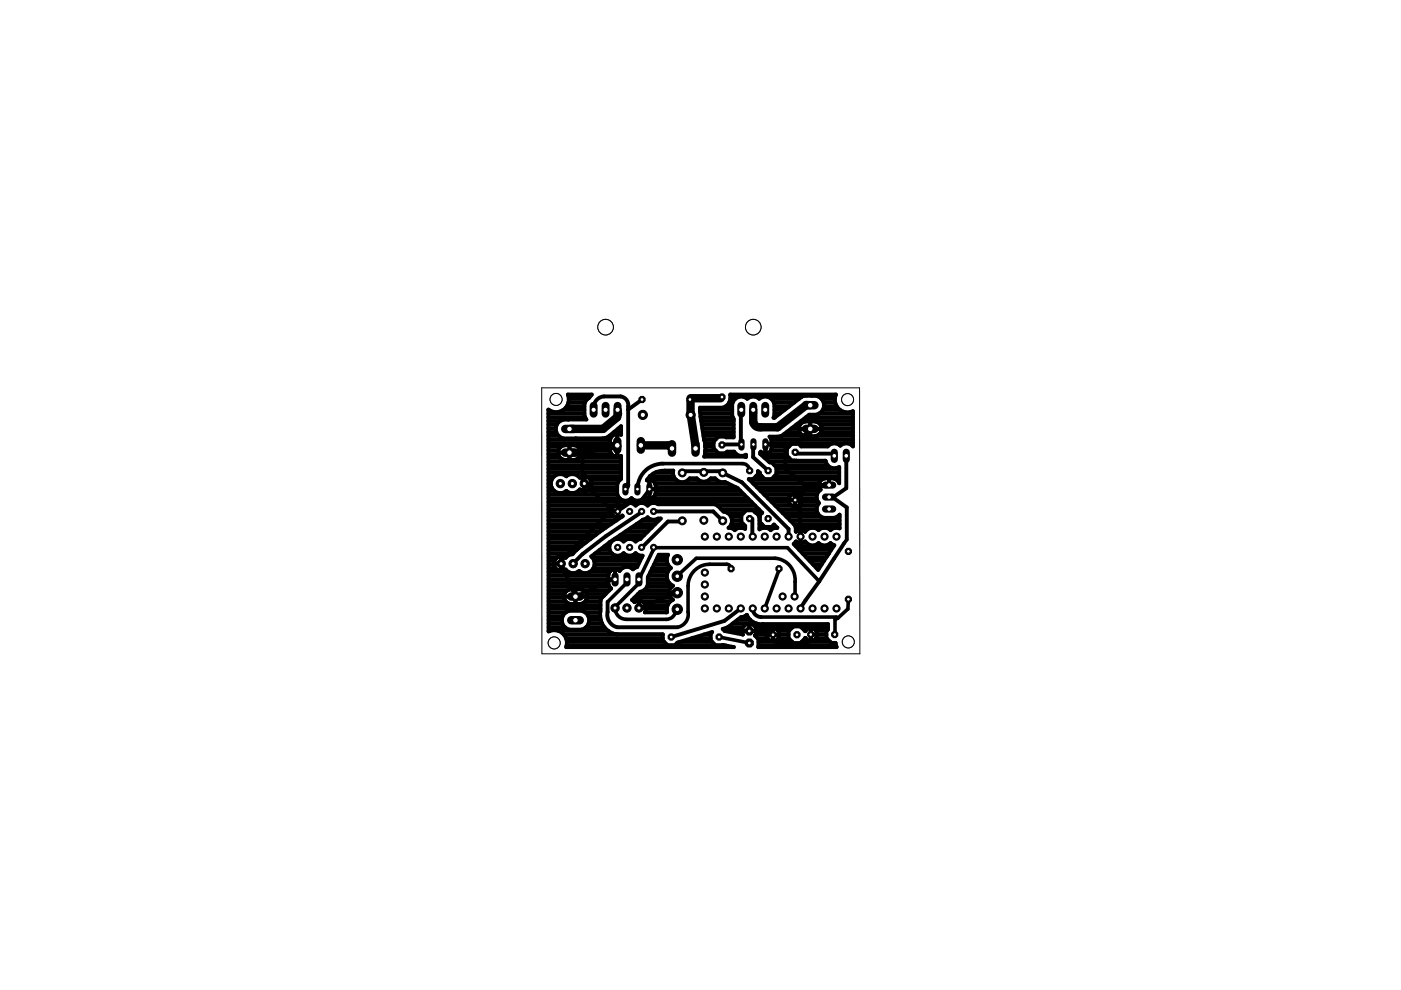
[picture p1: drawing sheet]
<svg xmlns="http://www.w3.org/2000/svg" width="297mm" height="210mm" viewBox="0 0 297 210" stroke-linecap="round" stroke-linejoin="round" font-family="sans-serif">
<g fill="none" stroke="#000" stroke-width=".76">
<path d="M120.7 96h.1M120.9 90.9l-.2 .1M123.6 96l-.1 6 6.4 6.4h1.1M130.9 94.4v.2M136.1 84.7l-.3 .3M140.5 98.3h16.9l.7 .1 .5 .5 .3 .9M144.8 99.9l-.1 .4M146.4 84.4l-.1 .3 .1 .3M146.4 88h.1M147.5 95.1l.1 .1M149.1 99.9l.1 .3 .4-.3M152.8 99.9l.4 .4"/>
<path d="M153.1 84.2l-.3 .2M157.2 86.9l-.1 .2M159.7 94.2v.1M162.4 99.4l.5 .4M162.4 94l-.1 .2M168.6 95.9l.2 .3M171.8 85.9h.1M171.8 90.9l-.3 .5M176.8 96.2l.1 .4M179.4 96.6v.1M118.7 119.1l.3 .4M121.9 119.1l-.4 .4"/>
<path d="M131 108.4v.1M133.2 102.4v.8l-.6 .5M135.1 103.7h.1M136 108.4l.1 .2M136.3 115.9l-.3 .2M137.7 103.7l-1.9 2.7h-1.8l-3.1 2M138.6 108.4h.4M144.7 110.4l-.4 .2M158.9 110h.6M159.5 113.8h.1M169.6 113.2l.1 .9v-.3M169.6 105l-1 1 .2-.2"/>
<path d="M171.5 103.1l-.3 .3M175.8 102.8l-.1 .3M176.4 105.3l-.6 .1 1-.1M179.5 114.4l-.5 .7M130.4 122.9h-.5l-7.9 3.6M132.9 122.9l.2 .5-4.3 4.2M143.6 122.2l4-3.8h16.8a4.6 4.6 0 0 1 4.2 5v3.1h-.1M143.6 125.7l-8.1 3.2M152.5 135.1l6.4 1.2M155 120.6l-.1-.5-.6-.4-3.8-.1a4.6 4.6 0 0 0-4.6 4.6v5.6a2.79 2.79 0 0 1-2.2 3.2M161.4 130.8h15.9l.3 .3M165.2 120.6l-3.1 8.4"/>
<path d="M169.9 128.7l-.2 .3M173.7 123.3l-6.7-7.2h-28.4l-.2 .7-2.9 6.1 .3 .5-5.4 5.3a2.35 2.35 0 0 0 2.4 2.6h8.4a2.08 2.08 0 0 0 2.1-2.1h.3M177.6 131.1l-.6 .3v3.1M179.9 127.1l-.1 2-2.2 2"/>
</g>
<g fill="none" stroke="#000" stroke-width=".83">
<path d="M116.3 93.2h13.1M116.3 92.4h2.1M116.3 91.6h1.6M116.3 90.8h1.6M116.3 90h1.8M116.3 89.3h2.4M116.3 88.5h7.8M116.3 87.7h7.6M116.3 86.9h.1M116.3 99.4h15.4M116.3 98.6h15.4M116.3 97.9h15.4"/>
<path d="M116.3 97.1h2.5M116.3 96.3h2M116.3 95.5h2.1M116.3 94.7h2.6M116.3 93.9h13M118.3 96h4.9M118.7 95l.6-.5 .4-.1h2.1a1.56 1.56 0 0 1 1.4 1.6 1.56 1.56 0 0 1-1.4 1.5h-2.1a1.56 1.56 0 0 1-1-2.5zM118.7 89.3a2.05 2.05 0 0 0-.8 2.1 2.05 2.05 0 0 0 1.5 1.6h8.7l.7-.3 .4-.3M119.4 86.9h4.5M120.2 86.1h3.7M120.4 83.8h4.9M120.5 85.4h3.5"/>
<path d="M120.5 88.9v.1M120.6 84.6h4M120.7 94.4v3.1M120.7 97.1h.1M120.7 96.3h.1M120.7 95.5h.1M120.7 94.7h.1M122.6 94.7h6.7M122.7 97.1h9M123.1 95.5h6.2M123.2 96.3h6.4M125 84.2l.5-.5h-5.1a2.7 2.7 0 0 1-.8 3.1 2.7 2.7 0 0 1-3.3 0v47.1a2.69 2.69 0 0 1 3 .4 2.69 2.69 0 0 1 .7 2.9h35.6l-2.3-.5-1.6 .1-1-1v-1.5l.3-.3-7.4 2.2-.6 .6h-1.4l-1.1-1v-1.3h-9.7l-.8-.2"/>
<path d="M125 84.2h.1M125 84.2l-.8 .7-.3 .8v2.4l.4 .8-4.9 .1-.7 .3M125.9 86.9a2.44 2.44 0 0 1 2.2-2.8h3.5a1.83 1.83 0 0 1 1.6 2v16.3M129.2 92.4l2.5-2v1.8a1.55 1.55 0 0 0-2.4 1.2v2a1.55 1.55 0 0 0 2.4 1.3v4.8l-.6 .6-.2 .6v2a1.77 1.77 0 0 0 1.2 1.4 1.77 1.77 0 0 0 1.8-.5 1.74 1.74 0 0 0 2.8-.3 1.34 1.34 0 0 0 2.2-.4M129.2 92.4h.6M129.3 94.4h1.6M130.2 91.6h1.5M130.9 92v4.9M130.9 96.3h.1M130.9 95.5h.1M130.9 94.7h.1M130.9 93.9h.1"/>
<path d="M130.9 93.2h.1M130.9 92.4h.1M131.1 90.8h.6M135.8 85l-2.6 1.8M140.5 98.3a5.4 5.4 0 0 0-5.4 5.4M144.8 99.9h4.3M148.4 86.9h6.8M148.5 87.7h6.7M148.5 88.5h6.9M148.7 89.3h6.9M148.8 90h6.8M148.9 90.8h6.7"/>
<path d="M149 91.6h6.6M149.1 92.4h6.5M149.3 93.2h2.4M149.5 96.3h6.6M149.5 93.9h1.8M149.5 94.7h1.8M149.5 95.5h2.2M149.6 99.9h3.2M153.9 86.1h1.3M153.9 86.1a2.55 2.55 0 0 0 .9-2.4h22.4a2.7 2.7 0 0 0 .6 3 2.7 2.7 0 0 0 3 .5v7.5a1.81 1.81 0 0 0-2.6-.2 1.79 1.79 0 0 0-2.7 .2h-5.6l-.6-.6h-1.4l-1.1 1v1.5l1.1 1 7.1 .1a1.88 1.88 0 0 0 2.9 1.3v3.5l-.4-.7M153.9 86.1l-.7 .3h-4.8l.1 1.8 .8 5.1 .2 .5 .1 1.5-.3 1.5 8.9 .1v-.5a1.78 1.78 0 0 1-2.5-.6h-1.5l-.4 .3h-1.5l-1-1v-1.5l1-1 3.3 .1v-3.8l-.4-.8v-2.4a1.93 1.93 0 0 1 3.2-1.1 1.85 1.85 0 0 1 2.6 0 1.95 1.95 0 0 1 3.2 1.1v2.4l-.2 .5h.2l5.6-4.4 .8-.3h1.5a2.06 2.06 0 0 1 2.6 1.5 2.06 2.06 0 0 1-1.6 2.5h-1.5l-5.8 4.5M154.6 85.4h.7"/>
<path d="M154.8 84.6h1.1M154.8 83.8h22.4M157.1 87.1v7.1M157.2 94.2l-4.1 .1M159.7 94.3v2.6l2.7 2.5M161.2 96.3h5.6M162.1 97.1h5.2M162.3 95.5h.1M162.3 94.7h.1M163 97.9h12M163.4 95.5h3.4M163.5 93.2h17.3"/>
<path d="M163.5 84.6h5.9M163.6 94.2h-1.3v2M163.6 94.7h3.7M163.6 93.9h17.2M164 88.5h.3M164.1 85.4h4.3M164.2 98.6h11.3M164.2 87.7h1.1M164.2 86.9h2.1M164.2 86.1h3.2M164.6 99.4h13.3M165.8 92.4l-.8 .2h-1.8l.4 .7v1.7a1.31 1.31 0 0 1-.9 1.2 1.31 1.31 0 0 1-1.4-.4l-.1 .5 2 1.7h.4l1 1.1v1.4l-1 1.1h-1.5l-1-1.1v-.3l-.4-.3v.6l-1 1.1h-1l9.8 9.7 .3 1.4"/>
<path d="M165.8 92.4h4.6M166.5 94v5.4l4.7 4-2.4 2.4M166.8 91.6h2.7M167.8 90.8h1.5M168.8 96.2h8M168.8 90h.8M168.9 97.7h.1M169.3 90.9h4.9M169.7 89.9l.6-.4 .5-.1h2a1.56 1.56 0 0 1 1.4 1.5 1.56 1.56 0 0 1-1.4 1.6h-2a1.56 1.56 0 0 1-1.1-2.6zM169.8 89.3h11M170.9 88.5h9.9M171.5 91.4l-2.7 2.6h-6.4"/>
<path d="M171.8 89.4v3.1M171.8 92.4h.1M171.8 91.6h.1M171.8 90.8h.1M171.8 90h.1M173.2 92.4h7.6M173.6 87.7h7.2M174 90h6.8M174.1 91.6h6.7M174.2 84.6h2.8M174.2 90.8h6.6M174.4 86.9h3.7"/>
<path d="M174.6 85.4h2.5M174.7 86.1h2.7M179.4 96.7v6.8l-2.6 1.8M116.3 111.9h12.1M116.3 101.7h.7M116.3 102.5h.5M116.3 101h1.2M116.3 104.1h1.2M116.3 117.4h5.2M116.3 116.6h6M116.3 115.8h6.9M116.3 115h7.9"/>
<path d="M116.3 114.2h8.9M116.3 113.5h10M116.3 112.7h11M116.3 111.1h13.2M116.3 110.3h14.4M116.3 109.6h14M116.3 108.8h13.4M116.3 108h13.4M116.3 107.2h14.1M116.3 106.4h43M116.3 105.7h15.1M116.3 104.9h14.6"/>
<path d="M116.3 103.3h.7M116.3 100.2h15.4M116.3 119.7h1.1M116.3 118.9h1.2M116.3 118.2h1.9M117.4 119.5h1.6l3 7M117.5 118.9a1.55 1.55 0 0 0 .5 1.8 1.55 1.55 0 0 0 1.9 0 1.95 1.95 0 0 0 2.9 .4 2 2 0 0 0 2.8-.3 2 2 0 0 0-.3-2.8l4-3.1 8-5.2a1.7 1.7 0 0 0 2.2 .2h.6l-4.3 4.4-.8 .3-.2 .2a1.67 1.67 0 0 0-2.6 0 1.78 1.78 0 0 0-2.5 0 1.78 1.78 0 0 0 0 2.5 1.78 1.78 0 0 0 2.5 0 1.7 1.7 0 0 0 2.6 0l.9 .5h.5l-1.1 2.4-.9 .5a1.79 1.79 0 0 0-2.8 .3M119 118v3.1M119 119.7h.1M119 118.9h.1M119 118.2h.1M119.7 118.2h.4"/>
<path d="M120.1 101h.1M120.1 104.1h.1M120.1 101a1.93 1.93 0 0 1 2.8 .3l.9-.3M120.1 101a2.01 2.01 0 0 0-2.8 .2 2.01 2.01 0 0 0 0 2.7 2.01 2.01 0 0 0 2.8 .2M120.1 104.1a1.93 1.93 0 0 0 2.8-.3l.9 .3M122.6 101h9.1M122.6 104.1h8.3M123.9 101.7h.1M123.9 101v3.1M123.9 102.5h7M123.9 103.3h.1M124 101a1.55 1.55 0 0 1 1.4 1.5 1.55 1.55 0 0 1-1.4 1.6"/>
<path d="M125.2 101.7h6.2M125.2 103.3h5.7M125.5 118.2h10.6M126 118.9h9.7M126 119.7h9.3M126.1 117.4h3.7M127.1 116.6h2.2M128.2 115.8h1M129.2 115h.3M129.6 108.2l-10.9 10.9M129.6 108.4h1.4M130.3 109.6l.6 .1 .8-.1"/>
<path d="M130.3 114.2h5.5M130.5 107.2h1M130.5 107.2a1.32 1.32 0 0 0-.9 1.1 1.32 1.32 0 0 0 .7 1.3M131 107.1v2.6M131 109.6h.1M131 108.8h.1M131 108h.1M131 107.2h.1M131.5 107.2l.5 .3a1.72 1.72 0 0 1 2.8-.3 1.66 1.66 0 0 1 2.5 0 1.67 1.67 0 0 1 2.2-.3h12l.6 .2 1.3 1.4 .9 .3M131.5 107.2h.7M131.5 113.5h5.1M131.7 109.6l.3-.3v.2l-4.3 2.8-5.4 4.2a2.37 2.37 0 0 1-1.9 1.3l-.5 .5a1.54 1.54 0 0 0-2.4 .6"/>
<path d="M131.7 109.6h.2M132.1 117.4h.2M132.7 112.7h4.7M133.8 111.9h4.4M133.8 105.7h.1M134.7 117.4h.2M135 111.1h3.9M136.1 108.6l-7.7 5.1-4.9 3.8-1.6 1.6M136.1 110.3h3.6M136.4 105.7h.9M137.2 101.7h6.2M137.6 101.7l-.4 .2a4.1 4.1 0 0 1 3.7-2.1h1.8a1.96 1.96 0 0 0 1.1 2.3 1.96 1.96 0 0 0 2.4-.7h1.5a1.87 1.87 0 0 0 3 0h.9a1.88 1.88 0 0 0 2.1 .8l2.7 1.3 5.2 5.2-.5 .5v1.5l1 1h1.5l.5-.5 .7 .7h-3.8"/>
<path d="M137.7 101.7v4M137.7 103.7h1.3M137.7 102.5h.1M137.7 104.1h.1M137.7 105.7h.1M137.7 104.9h.1M137.7 103.3h.1M137.8 101.7a1.35 1.35 0 0 1 1.2 1.3l-.1 1.9M137.8 101h5M138.1 105.7h20.5M138.6 119.7h3M138.9 102.5h15.5"/>
<path d="M138.9 104.9h18.9M138.9 100.2h3.8M139 108.4h12.2l2 2M139 104.1h18M139 118.9h2.4M139 103.3h17M139.4 118.2h2M139.7 117.6h1.9a2.11 2.11 0 0 0 .6 2.8 2.18 2.18 0 0 0 .5 3.8 1.72 1.72 0 0 0 0 3 2.12 2.12 0 0 0-1.2 2.6h-4.8a1.55 1.55 0 0 0-.1-2 1.55 1.55 0 0 0-2.1-.1l-.5-.5 1.7-1.7a1.92 1.92 0 0 0 1.7-1.5v-1.6zM144.3 110.6h-2.7l-5.3 5.3M145.9 101.7h2.2M150.4 101.7h1.6M152.1 107.2h8"/>
<path d="M152.9 108h8M153.2 100.3l4.1 2 9.9 9.9v1.6M154.3 108.8a1.93 1.93 0 0 1 .2 3.1h3.5M154.3 108.8h3.3M154.9 111.9l.9 .5 .9-.5M155 109.6h2.2M155 111.1h2.6M155.2 110.3h2M157.4 111.9l.6 .2v-.6l-.8-.8v-1.5l1-1h1.5l1.1 1 .2 .5v2.5l.8-.3M158.9 101.7h15.2M159.5 110v3.8M159.7 102.5h13.9"/>
<path d="M160.3 101h1.2M160.4 108.8h1.1M160.5 103.3h13.2M160.7 100.2h.4M161 109.6h.1M161 111.1h.5M161 110.3h.1M161.3 104.1h12.4M162.1 104.9h5.8M162.5 111.9l.9 .5 .9-.5M162.8 105.7h4.5M163.6 106.4h3.7"/>
<path d="M164.2 101h13.7M164.4 107.2h3.5M164.6 100.2h13.3M165.2 108h8M165.9 108.8h7.5M166.7 109.6h7.4M167.3 106h2.6M167.5 110.3h10.5M168.3 111.1h9.7M168.6 104.7v2.7M168.6 115h.5M168.6 107.2h.1"/>
<path d="M168.6 106.4h.1M168.6 105.7h.1M168.6 104.9h.1M168.7 115.8h8M168.7 111.9h9.3M168.7 112.7h.1M168.8 114.8h.1M168.8 114.8a1.39 1.39 0 0 0 1.9 0M168.8 114.8l-.5 .5 5.2 5.5 1.9-2.9M168.8 112.7a1.4 1.4 0 0 1 1.9 0M169.3 107.2h4M169.3 104.9h3.9"/>
<path d="M169.4 116.6h6.8M169.6 105v8.2M169.7 112.4v2.8M169.7 113.8h.1M169.7 115h.1M169.7 114.2h.1M169.7 113.5h.1M169.7 112.7h.1M169.9 106.4h3.5M169.9 105.7h3.3M170.2 117.4h5.5M170.4 115h.5"/>
<path d="M170.6 112.7h.2M170.7 114.8h.1M170.7 114.8a1.83 1.83 0 0 0 2.8 .3 1.75 1.75 0 0 0 2.6 0l.8 .5-1.5 2.3M170.9 118.2h4.3M171.5 103.1h4.2M171.7 118.9h3M171.9 111.9l-.7 .3-.5 .5M172.4 119.7h1.8M172.7 111.9l.8 .5 1-.5M173.4 106.4l.3 .3a1.87 1.87 0 0 0 .9 3.1h2.3l.7-.3 .4-.4v2.9l-.3-.1M173.6 102.8h2.2M173.7 102.5v.7l.2 .6"/>
<path d="M173.9 103.8h.1M174 103.8a1.93 1.93 0 0 0-.6 2.6M174.1 101.8l.8-.4h1.8l.8 .4M174.1 101.8l-.4 .7M175.2 111.9l.9 .5 .9-.5M175.4 117.9h.1M175.8 101.4v1.5M175.8 101.7h.1M175.8 102.5h.1M176.4 105.3l3.1 2.3v6.8M177.4 101.7h.5M177.5 109.6h.5"/>
<path d="M179 115.1l-5.3 8.2-3.8 5.4M116.3 131.4h2.8M116.3 129.9h3.6M116.3 133.8h.3M116.3 133h3.5M116.3 132.2h2.9M116.3 130.6h3M116.3 129.1h11M116.3 128.3h11M116.3 127.5h3.6M116.3 126.7h3.3M116.3 125.9h3.4"/>
<path d="M116.3 125.2h4M116.3 124.4h12.9M116.3 123.6h12.7M116.3 122.8h12.7M116.3 122h12.7M116.3 121.3h4.3M116.3 120.5h1.5M118.4 133.8h10.5M119 120.5h.1M119.5 134.5h21M119.6 126.5h4.9M119.9 127.5a1.55 1.55 0 0 1-.2-1.6 1.55 1.55 0 0 1 1.3-1h2a1.55 1.55 0 0 1 1.4 1 1.55 1.55 0 0 1-.3 1.6"/>
<path d="M119.9 127.5l.6 .5 .5 .1 2.3-.1 .8-.5M120 129.8l.7-.3h2.6a2.04 2.04 0 0 1 1.6 2 2.04 2.04 0 0 1-1.6 2h-2.6a2.05 2.05 0 0 1-1.6-1.6 2.05 2.05 0 0 1 .9-2.1zM120 135.3h20.5M120.1 136.9h33.9M120.2 136.1h20.6M122 124.9v3.2M122 127.5h.1M122 126.7h.1M122 125.9h.1M122 125.2h.1M122.5 121.3h.6M123.7 125.2h5.5"/>
<path d="M124.1 129.9h3.2M124.1 127.5h3.2M124.3 133h3.8M124.4 125.9h4M124.4 126.7h3.2M124.7 130.6h2.6M124.8 132.2h2.8M124.9 131.4h2.5M125 121.3h4.2M125.8 120.5h6.1M127.2 130h.1M127.2 130l.1 1.1"/>
<path d="M127.3 131.1h.1M127.3 131.1l.3 1M127.6 132.1h.1M127.6 132.1l.6 1M128.2 133.1h.1M128.2 133.1l.8 .7M128.8 127.6v2.2a2.74 2.74 0 0 0 2.1 3.2h12.8M129 122.9h1.4M129 133.8h.1M129 133.8l1 .5M130 134.3h.1M130.4 120.7v2.2"/>
<path d="M130.4 122.8h.1M130.4 122h.1M130.4 121.3h.1M131.4 121.1a1.43 1.43 0 0 0-1.5-.4 1.43 1.43 0 0 0-.9 1.3v1.9l.6 .9-2 2-.3 .5-.1 2.7M134 120.5h.5M134.3 127.5h.5M134.5 126.7h7.7M135.3 125.9h6.6M135.5 127.4v1.5h1.5M135.5 128.3h.1M135.5 127.5h.1M136.1 127.5h6"/>
<path d="M136.5 125.2h5.4M136.9 128.3h4.7M137 129.1h4.4M137.2 124.4h5.2M137.4 123.6h4.5M137.4 122.8h4.1M137.5 122h3.9M137.9 121.3h3.7M138.3 120.5h3.9M141.8 125.7h1.8M143.6 125.7h.1M144.1 136.1h6.9"/>
<path d="M146.7 135.3h4M149.3 134.5h1.4M153.6 133.8h3.8M154.3 133.1l-1.1 .2 .5 .5 3.8 .7M154.3 133v.1M154.3 133h3.3M155.4 132.2h5M156.4 131.4h2.6M157.1 129l-3.5 2.7-11.3 3.4M157.4 133.8h5.7l.4 .1 .4 .5a1.93 1.93 0 0 0 1.4 2.2h5.3a1.7 1.7 0 0 0 1.3-2.1h3.3M157.5 134.5h.1M158 130.6h.5"/>
<path d="M158.3 130.4h.1M158.3 130.4l-.9 .5h-.3l-2.8 2.1M158.3 130.4l.1 .2M158.4 130.6h.1M158.4 130.6l.6 .8M158.9 132.3v1.5M158.9 133.8h.1M158.9 133h.1M159 131.4h.1M159 131.4l.9 .6M159.6 129a1.79 1.79 0 0 0 1.8 1.8M159.9 132l.9 .3h14.8v1.2l-.4 .3v1.5l1.1 1h.9l.2 .9h-16.6v-1.7l-.8-.8 .4-.3v-1.2l-.9-.9h-1.3l-.8 .9v1.2l.1 .1"/>
<path d="M159.9 132h.1M160.2 133h7.9M160.2 134.5h2.4M160.4 133.8h2.4M160.6 135.3h2.2M160.8 136.9h16.5M160.8 136.1h7.2M162.6 134.6h2.6M163.9 133.3v2.6M163.9 134.5h.1M163.9 135.3h.1M163.9 133.8h.1"/>
<path d="M164.9 133.8h2.4M165 135.3h2.2M165.2 134.5h2M167.2 135.3v-1.5l1-1h1.5l1 1 .6-.6h1.1l.8 .8v1.1l-.8 .7h-1.1l-.6-.5M167.2 135.3l1 1h1.5l1-1M169.9 133h5.7M169.9 136.1h6.1M170.6 133.8h.2M170.7 135.3h.1M171.9 133.2v2.6M171.9 135.3h.1M171.9 133.8h.1"/>
<path d="M173 135.3h2.3M173 133.8h2.3M173.1 120.5h.6"/>
<circle cx="168.6" cy="106" r="1.43"/>
<circle cx="163.9" cy="134.6" r="1.42"/>
</g>
<path d="M130.9 94.6h-3.7l-3.6 1.4h-2.9M130.9 86.9l.1 .8-.2 .8-2.9 2.4h-7M135.9 94.4h5.9l.7 .7M146.4 85v3l1.2 7.2M146.4 84.4h6.4M171.8 85.9h-.8l-6.1 4.7h-3.9l-.9-.3-.4-.8v-2.6M121.1 131.5h1.8" fill="none" stroke="#000" stroke-width="1.8"/>
<circle cx="122" cy="131.5" r=".59" fill="#fff" stroke="#000" stroke-width=".21"/>
<path d="M121.1 126.5h1.8" fill="none" stroke="#000" stroke-width="1.8"/>
<circle cx="122" cy="126.5" r=".59" fill="#fff" stroke="#000" stroke-width=".21"/>
<circle cx="138.6" cy="108.4" r=".66" fill="#000" stroke="#000" stroke-width=".21"/>
<circle cx="138.6" cy="108.4" r=".4" fill="#fff" stroke="#000" stroke-width=".21"/>
<circle cx="136" cy="108.4" r=".66" fill="#000" stroke="#000" stroke-width=".21"/>
<circle cx="136" cy="108.4" r=".4" fill="#fff" stroke="#000" stroke-width=".21"/>
<circle cx="136" cy="116.1" r=".66" fill="#000" stroke="#000" stroke-width=".21"/>
<circle cx="136" cy="116.1" r=".4" fill="#fff" stroke="#000" stroke-width=".21"/>
<circle cx="138.6" cy="116.1" r=".66" fill="#000" stroke="#000" stroke-width=".21"/>
<circle cx="138.6" cy="116.1" r=".4" fill="#fff" stroke="#000" stroke-width=".21"/>
<circle cx="133.5" cy="108.4" r=".66" fill="#000" stroke="#000" stroke-width=".21"/>
<circle cx="133.5" cy="108.4" r=".4" fill="#fff" stroke="#000" stroke-width=".21"/>
<circle cx="131" cy="108.4" r=".66" fill="#000" stroke="#000" stroke-width=".21"/>
<circle cx="131" cy="108.4" r=".4" fill="#fff" stroke="#000" stroke-width=".21"/>
<circle cx="133.5" cy="116.1" r=".66" fill="#000" stroke="#000" stroke-width=".21"/>
<circle cx="133.5" cy="116.1" r=".4" fill="#fff" stroke="#000" stroke-width=".21"/>
<circle cx="131" cy="116.1" r=".66" fill="#000" stroke="#000" stroke-width=".21"/>
<circle cx="131" cy="116.1" r=".4" fill="#fff" stroke="#000" stroke-width=".21"/>
<path d="M135.9 93.5v1.8" fill="none" stroke="#000" stroke-width="1.8"/>
<circle cx="135.9" cy="94.4" r=".59" fill="#fff" stroke="#000" stroke-width=".21"/>
<path d="M130.9 93.5v1.8" fill="none" stroke="#000" stroke-width="1.8"/>
<circle cx="130.9" cy="94.4" r=".59" fill="#fff" stroke="#000" stroke-width=".21"/>
<path d="M179.4 95.9v1.5" fill="none" stroke="#000" stroke-width="1.5"/>
<circle cx="179.4" cy="96.6" r=".51" fill="#fff" stroke="#000" stroke-width=".21"/>
<path d="M176.9 95.9v1.5" fill="none" stroke="#000" stroke-width="1.5"/>
<circle cx="176.9" cy="96.6" r=".51" fill="#fff" stroke="#000" stroke-width=".21"/>
<circle cx="177" cy="134.5" r=".71" fill="#000" stroke="#000" stroke-width=".21"/>
<circle cx="177" cy="134.5" r=".4" fill="#fff" stroke="#000" stroke-width=".21"/>
<circle cx="171.9" cy="134.5" r=".71" fill="#000" stroke="#000" stroke-width=".21"/>
<circle cx="171.9" cy="134.5" r=".4" fill="#fff" stroke="#000" stroke-width=".21"/>
<circle cx="169" cy="134.6" r=".71" fill="#000" stroke="#000" stroke-width=".21"/>
<circle cx="169" cy="134.6" r=".4" fill="#fff" stroke="#000" stroke-width=".21"/>
<circle cx="163.9" cy="134.6" r=".71" fill="#000" stroke="#000" stroke-width=".21"/>
<circle cx="163.9" cy="134.6" r=".4" fill="#fff" stroke="#000" stroke-width=".21"/>
<path d="M170.9 90.9h1.8" fill="none" stroke="#000" stroke-width="1.8"/>
<circle cx="171.8" cy="90.9" r=".59" fill="#fff" stroke="#000" stroke-width=".21"/>
<path d="M170.9 85.9h1.8" fill="none" stroke="#000" stroke-width="1.8"/>
<circle cx="171.8" cy="85.9" r=".59" fill="#fff" stroke="#000" stroke-width=".21"/>
<circle cx="143.6" cy="118.7" r="1.1" fill="#000" stroke="#000" stroke-width=".21"/>
<circle cx="143.6" cy="118.7" r=".51" fill="#fff" stroke="#000" stroke-width=".21"/>
<circle cx="143.6" cy="122.2" r="1.1" fill="#000" stroke="#000" stroke-width=".21"/>
<circle cx="143.6" cy="122.2" r=".51" fill="#fff" stroke="#000" stroke-width=".21"/>
<circle cx="143.6" cy="125.7" r="1.1" fill="#000" stroke="#000" stroke-width=".21"/>
<circle cx="143.6" cy="125.7" r=".51" fill="#fff" stroke="#000" stroke-width=".21"/>
<circle cx="143.6" cy="129.2" r="1.1" fill="#000" stroke="#000" stroke-width=".21"/>
<circle cx="143.6" cy="129.2" r=".51" fill="#fff" stroke="#000" stroke-width=".21"/>
<circle cx="121.5" cy="119.5" r=".89" fill="#000" stroke="#000" stroke-width=".21"/>
<circle cx="121.5" cy="119.5" r=".44" fill="#fff" stroke="#000" stroke-width=".21"/>
<circle cx="119" cy="119.5" r=".89" fill="#000" stroke="#000" stroke-width=".21"/>
<circle cx="119" cy="119.5" r=".44" fill="#fff" stroke="#000" stroke-width=".21"/>
<circle cx="124.1" cy="119.5" r=".89" fill="#000" stroke="#000" stroke-width=".21"/>
<circle cx="124.1" cy="119.5" r=".44" fill="#fff" stroke="#000" stroke-width=".21"/>
<circle cx="153.2" cy="110.4" r=".85" fill="#000" stroke="#000" stroke-width=".21"/>
<circle cx="153.2" cy="110.4" r=".55" fill="#fff" stroke="#000" stroke-width=".21"/>
<circle cx="153.2" cy="100.3" r=".85" fill="#000" stroke="#000" stroke-width=".21"/>
<circle cx="153.2" cy="100.3" r=".55" fill="#fff" stroke="#000" stroke-width=".21"/>
<circle cx="144.7" cy="110.4" r=".85" fill="#000" stroke="#000" stroke-width=".21"/>
<circle cx="144.7" cy="110.4" r=".55" fill="#fff" stroke="#000" stroke-width=".21"/>
<circle cx="144.7" cy="100.3" r=".85" fill="#000" stroke="#000" stroke-width=".21"/>
<circle cx="144.7" cy="100.3" r=".55" fill="#fff" stroke="#000" stroke-width=".21"/>
<circle cx="136.3" cy="88" r=".97" fill="#000" stroke="#000" stroke-width=".21"/>
<circle cx="136.3" cy="88" r=".55" fill="#fff" stroke="#000" stroke-width=".21"/>
<circle cx="146.4" cy="88" r=".97" fill="#000" stroke="#000" stroke-width=".21"/>
<circle cx="146.4" cy="88" r=".55" fill="#fff" stroke="#000" stroke-width=".21"/>
<circle cx="149.2" cy="110.3" r=".85" fill="#000" stroke="#000" stroke-width=".21"/>
<circle cx="149.2" cy="110.3" r=".55" fill="#fff" stroke="#000" stroke-width=".21"/>
<circle cx="149.2" cy="100.2" r=".85" fill="#000" stroke="#000" stroke-width=".21"/>
<circle cx="149.2" cy="100.2" r=".55" fill="#fff" stroke="#000" stroke-width=".21"/>
<path d="M135.5 122.1v1.5" fill="none" stroke="#000" stroke-width="1.5"/>
<circle cx="135.5" cy="122.9" r=".51" fill="#fff" stroke="#000" stroke-width=".21"/>
<path d="M132.9 122.1v1.5" fill="none" stroke="#000" stroke-width="1.5"/>
<circle cx="132.9" cy="122.9" r=".51" fill="#fff" stroke="#000" stroke-width=".21"/>
<path d="M130.4 122.1v1.5" fill="none" stroke="#000" stroke-width="1.5"/>
<circle cx="130.4" cy="122.9" r=".51" fill="#fff" stroke="#000" stroke-width=".21"/>
<circle cx="149.4" cy="129" r=".76" fill="#000" stroke="#000" stroke-width=".21"/>
<circle cx="149.4" cy="129" r=".51" fill="#fff" stroke="#000" stroke-width=".21"/>
<circle cx="152" cy="129" r=".76" fill="#000" stroke="#000" stroke-width=".21"/>
<circle cx="152" cy="129" r=".51" fill="#fff" stroke="#000" stroke-width=".21"/>
<circle cx="154.5" cy="129" r=".76" fill="#000" stroke="#000" stroke-width=".21"/>
<circle cx="154.5" cy="129" r=".51" fill="#fff" stroke="#000" stroke-width=".21"/>
<circle cx="157.1" cy="129" r=".76" fill="#000" stroke="#000" stroke-width=".21"/>
<circle cx="157.1" cy="129" r=".51" fill="#fff" stroke="#000" stroke-width=".21"/>
<circle cx="159.6" cy="129" r=".76" fill="#000" stroke="#000" stroke-width=".21"/>
<circle cx="159.6" cy="129" r=".51" fill="#fff" stroke="#000" stroke-width=".21"/>
<circle cx="162.1" cy="129" r=".76" fill="#000" stroke="#000" stroke-width=".21"/>
<circle cx="162.1" cy="129" r=".51" fill="#fff" stroke="#000" stroke-width=".21"/>
<circle cx="164.7" cy="129" r=".76" fill="#000" stroke="#000" stroke-width=".21"/>
<circle cx="164.7" cy="129" r=".51" fill="#fff" stroke="#000" stroke-width=".21"/>
<circle cx="167.2" cy="129" r=".76" fill="#000" stroke="#000" stroke-width=".21"/>
<circle cx="167.2" cy="129" r=".51" fill="#fff" stroke="#000" stroke-width=".21"/>
<circle cx="169.7" cy="129" r=".76" fill="#000" stroke="#000" stroke-width=".21"/>
<circle cx="169.7" cy="129" r=".51" fill="#fff" stroke="#000" stroke-width=".21"/>
<circle cx="172.3" cy="129" r=".76" fill="#000" stroke="#000" stroke-width=".21"/>
<circle cx="172.3" cy="129" r=".51" fill="#fff" stroke="#000" stroke-width=".21"/>
<circle cx="174.8" cy="129" r=".76" fill="#000" stroke="#000" stroke-width=".21"/>
<circle cx="174.8" cy="129" r=".51" fill="#fff" stroke="#000" stroke-width=".21"/>
<circle cx="177.4" cy="129" r=".76" fill="#000" stroke="#000" stroke-width=".21"/>
<circle cx="177.4" cy="129" r=".51" fill="#fff" stroke="#000" stroke-width=".21"/>
<circle cx="149.4" cy="126.5" r=".76" fill="#000" stroke="#000" stroke-width=".21"/>
<circle cx="149.4" cy="126.5" r=".51" fill="#fff" stroke="#000" stroke-width=".21"/>
<circle cx="149.4" cy="123.9" r=".76" fill="#000" stroke="#000" stroke-width=".21"/>
<circle cx="149.4" cy="123.9" r=".51" fill="#fff" stroke="#000" stroke-width=".21"/>
<circle cx="149.4" cy="121.4" r=".76" fill="#000" stroke="#000" stroke-width=".21"/>
<circle cx="149.4" cy="121.4" r=".51" fill="#fff" stroke="#000" stroke-width=".21"/>
<circle cx="168.5" cy="126.5" r=".76" fill="#000" stroke="#000" stroke-width=".21"/>
<circle cx="168.5" cy="126.5" r=".51" fill="#fff" stroke="#000" stroke-width=".21"/>
<circle cx="165.9" cy="126.5" r=".76" fill="#000" stroke="#000" stroke-width=".21"/>
<circle cx="165.9" cy="126.5" r=".51" fill="#fff" stroke="#000" stroke-width=".21"/>
<circle cx="149.4" cy="113.8" r=".76" fill="#000" stroke="#000" stroke-width=".21"/>
<circle cx="149.4" cy="113.8" r=".51" fill="#fff" stroke="#000" stroke-width=".21"/>
<circle cx="152" cy="113.8" r=".76" fill="#000" stroke="#000" stroke-width=".21"/>
<circle cx="152" cy="113.8" r=".51" fill="#fff" stroke="#000" stroke-width=".21"/>
<circle cx="154.5" cy="113.8" r=".76" fill="#000" stroke="#000" stroke-width=".21"/>
<circle cx="154.5" cy="113.8" r=".51" fill="#fff" stroke="#000" stroke-width=".21"/>
<circle cx="157.1" cy="113.8" r=".76" fill="#000" stroke="#000" stroke-width=".21"/>
<circle cx="157.1" cy="113.8" r=".51" fill="#fff" stroke="#000" stroke-width=".21"/>
<circle cx="159.6" cy="113.8" r=".76" fill="#000" stroke="#000" stroke-width=".21"/>
<circle cx="159.6" cy="113.8" r=".51" fill="#fff" stroke="#000" stroke-width=".21"/>
<circle cx="162.1" cy="113.8" r=".76" fill="#000" stroke="#000" stroke-width=".21"/>
<circle cx="162.1" cy="113.8" r=".51" fill="#fff" stroke="#000" stroke-width=".21"/>
<circle cx="167.2" cy="113.8" r=".76" fill="#000" stroke="#000" stroke-width=".21"/>
<circle cx="167.2" cy="113.8" r=".51" fill="#fff" stroke="#000" stroke-width=".21"/>
<circle cx="169.7" cy="113.8" r=".76" fill="#000" stroke="#000" stroke-width=".21"/>
<circle cx="169.7" cy="113.8" r=".51" fill="#fff" stroke="#000" stroke-width=".21"/>
<circle cx="174.8" cy="113.8" r=".76" fill="#000" stroke="#000" stroke-width=".21"/>
<circle cx="174.8" cy="113.8" r=".51" fill="#fff" stroke="#000" stroke-width=".21"/>
<circle cx="177.4" cy="113.8" r=".76" fill="#000" stroke="#000" stroke-width=".21"/>
<circle cx="177.4" cy="113.8" r=".51" fill="#fff" stroke="#000" stroke-width=".21"/>
<circle cx="172.3" cy="113.8" r=".76" fill="#000" stroke="#000" stroke-width=".21"/>
<circle cx="172.3" cy="113.8" r=".51" fill="#fff" stroke="#000" stroke-width=".21"/>
<circle cx="164.7" cy="113.8" r=".76" fill="#000" stroke="#000" stroke-width=".21"/>
<circle cx="164.7" cy="113.8" r=".51" fill="#fff" stroke="#000" stroke-width=".21"/>
<circle cx="121.3" cy="102.5" r=".89" fill="#000" stroke="#000" stroke-width=".21"/>
<circle cx="121.3" cy="102.5" r=".44" fill="#fff" stroke="#000" stroke-width=".21"/>
<circle cx="123.9" cy="102.5" r=".89" fill="#000" stroke="#000" stroke-width=".21"/>
<circle cx="123.9" cy="102.5" r=".44" fill="#fff" stroke="#000" stroke-width=".21"/>
<circle cx="118.8" cy="102.5" r=".89" fill="#000" stroke="#000" stroke-width=".21"/>
<circle cx="118.8" cy="102.5" r=".44" fill="#fff" stroke="#000" stroke-width=".21"/>
<circle cx="132.9" cy="128.9" r=".89" fill="#000" stroke="#000" stroke-width=".21"/>
<circle cx="132.9" cy="128.9" r=".44" fill="#fff" stroke="#000" stroke-width=".21"/>
<circle cx="135.5" cy="128.9" r=".89" fill="#000" stroke="#000" stroke-width=".21"/>
<circle cx="135.5" cy="128.9" r=".44" fill="#fff" stroke="#000" stroke-width=".21"/>
<circle cx="130.4" cy="128.9" r=".89" fill="#000" stroke="#000" stroke-width=".21"/>
<circle cx="130.4" cy="128.9" r=".44" fill="#fff" stroke="#000" stroke-width=".21"/>
<path d="M132.6 103.1v1.3" fill="none" stroke="#000" stroke-width="1.3"/>
<circle cx="132.6" cy="103.7" r=".4" fill="#fff" stroke="#000" stroke-width=".21"/>
<path d="M137.7 103.1v1.3" fill="none" stroke="#000" stroke-width="1.3"/>
<circle cx="137.7" cy="103.7" r=".4" fill="#fff" stroke="#000" stroke-width=".21"/>
<path d="M135.1 103.1v1.3" fill="none" stroke="#000" stroke-width="1.3"/>
<circle cx="135.1" cy="103.7" r=".4" fill="#fff" stroke="#000" stroke-width=".21"/>
<path d="M157.2 93.6v1.3" fill="none" stroke="#000" stroke-width="1.3"/>
<circle cx="157.2" cy="94.2" r=".4" fill="#fff" stroke="#000" stroke-width=".21"/>
<path d="M162.3 93.6v1.3" fill="none" stroke="#000" stroke-width="1.3"/>
<circle cx="162.3" cy="94.2" r=".4" fill="#fff" stroke="#000" stroke-width=".21"/>
<path d="M159.7 93.6v1.3" fill="none" stroke="#000" stroke-width="1.3"/>
<circle cx="159.7" cy="94.2" r=".4" fill="#fff" stroke="#000" stroke-width=".21"/>
<path d="M125.9 86v1.7" fill="none" stroke="#000" stroke-width="1.7"/>
<circle cx="125.9" cy="86.9" r=".55" fill="#fff" stroke="#000" stroke-width=".21"/>
<path d="M128.4 86v1.7" fill="none" stroke="#000" stroke-width="1.7"/>
<circle cx="128.4" cy="86.9" r=".55" fill="#fff" stroke="#000" stroke-width=".21"/>
<path d="M130.9 86v1.7" fill="none" stroke="#000" stroke-width="1.7"/>
<circle cx="130.9" cy="86.9" r=".55" fill="#fff" stroke="#000" stroke-width=".21"/>
<path d="M157.2 86v1.7" fill="none" stroke="#000" stroke-width="1.7"/>
<circle cx="157.2" cy="86.9" r=".55" fill="#fff" stroke="#000" stroke-width=".21"/>
<path d="M159.7 86v1.7" fill="none" stroke="#000" stroke-width="1.7"/>
<circle cx="159.7" cy="86.9" r=".55" fill="#fff" stroke="#000" stroke-width=".21"/>
<path d="M162.2 86v1.7" fill="none" stroke="#000" stroke-width="1.7"/>
<circle cx="162.2" cy="86.9" r=".55" fill="#fff" stroke="#000" stroke-width=".21"/>
<circle cx="158.9" cy="110" r=".71" fill="#000" stroke="#000" stroke-width=".21"/>
<circle cx="158.9" cy="110" r=".4" fill="#fff" stroke="#000" stroke-width=".21"/>
<circle cx="158.9" cy="99.8" r=".71" fill="#000" stroke="#000" stroke-width=".21"/>
<circle cx="158.9" cy="99.8" r=".4" fill="#fff" stroke="#000" stroke-width=".21"/>
<circle cx="136.1" cy="84.7" r=".71" fill="#000" stroke="#000" stroke-width=".21"/>
<circle cx="136.1" cy="84.7" r=".4" fill="#fff" stroke="#000" stroke-width=".21"/>
<circle cx="146.3" cy="84.7" r=".71" fill="#000" stroke="#000" stroke-width=".21"/>
<circle cx="146.3" cy="84.7" r=".4" fill="#fff" stroke="#000" stroke-width=".21"/>
<circle cx="162.9" cy="110" r=".71" fill="#000" stroke="#000" stroke-width=".21"/>
<circle cx="162.9" cy="110" r=".4" fill="#fff" stroke="#000" stroke-width=".21"/>
<circle cx="162.9" cy="99.8" r=".71" fill="#000" stroke="#000" stroke-width=".21"/>
<circle cx="162.9" cy="99.8" r=".4" fill="#fff" stroke="#000" stroke-width=".21"/>
<circle cx="153.1" cy="84.2" r=".71" fill="#000" stroke="#000" stroke-width=".21"/>
<circle cx="153.1" cy="84.2" r=".4" fill="#fff" stroke="#000" stroke-width=".21"/>
<circle cx="153.1" cy="94.3" r=".71" fill="#000" stroke="#000" stroke-width=".21"/>
<circle cx="153.1" cy="94.3" r=".4" fill="#fff" stroke="#000" stroke-width=".21"/>
<circle cx="179.9" cy="127.1" r=".71" fill="#000" stroke="#000" stroke-width=".21"/>
<circle cx="179.9" cy="127.1" r=".4" fill="#fff" stroke="#000" stroke-width=".21"/>
<circle cx="179.9" cy="116.9" r=".71" fill="#000" stroke="#000" stroke-width=".21"/>
<circle cx="179.9" cy="116.9" r=".4" fill="#fff" stroke="#000" stroke-width=".21"/>
<circle cx="165.2" cy="120.6" r=".71" fill="#000" stroke="#000" stroke-width=".21"/>
<circle cx="165.2" cy="120.6" r=".4" fill="#fff" stroke="#000" stroke-width=".21"/>
<circle cx="155" cy="120.6" r=".71" fill="#000" stroke="#000" stroke-width=".21"/>
<circle cx="155" cy="120.6" r=".4" fill="#fff" stroke="#000" stroke-width=".21"/>
<circle cx="168.6" cy="106" r=".71" fill="#000" stroke="#000" stroke-width=".21"/>
<circle cx="168.6" cy="106" r=".4" fill="#fff" stroke="#000" stroke-width=".21"/>
<circle cx="168.6" cy="95.9" r=".71" fill="#000" stroke="#000" stroke-width=".21"/>
<circle cx="168.6" cy="95.9" r=".4" fill="#fff" stroke="#000" stroke-width=".21"/>
<path d="M119.8 91h1.8" fill="none" stroke="#000" stroke-width="1.8"/>
<circle cx="120.7" cy="91" r=".59" fill="#fff" stroke="#000" stroke-width=".21"/>
<path d="M119.8 96h1.8" fill="none" stroke="#000" stroke-width="1.8"/>
<circle cx="120.7" cy="96" r=".59" fill="#fff" stroke="#000" stroke-width=".21"/>
<path d="M175 102.8h1.6" fill="none" stroke="#000" stroke-width="1.5"/>
<circle cx="175.8" cy="102.8" r=".51" fill="#fff" stroke="#000" stroke-width=".21"/>
<path d="M175 105.4h1.6" fill="none" stroke="#000" stroke-width="1.5"/>
<circle cx="175.8" cy="105.4" r=".51" fill="#fff" stroke="#000" stroke-width=".21"/>
<path d="M175 107.9h1.6" fill="none" stroke="#000" stroke-width="1.5"/>
<circle cx="175.8" cy="107.9" r=".51" fill="#fff" stroke="#000" stroke-width=".21"/>
<path d="M142.5 94.2v1.8" fill="none" stroke="#000" stroke-width="1.8"/>
<circle cx="142.5" cy="95.1" r=".59" fill="#fff" stroke="#000" stroke-width=".21"/>
<path d="M147.5 94.2v1.8" fill="none" stroke="#000" stroke-width="1.8"/>
<circle cx="147.5" cy="95.1" r=".59" fill="#fff" stroke="#000" stroke-width=".21"/>
<circle cx="158.9" cy="136.3" r=".92" fill="#000" stroke="#000" stroke-width=".21"/>
<circle cx="158.9" cy="136.3" r=".4" fill="#fff" stroke="#000" stroke-width=".21"/>
<circle cx="158.9" cy="133.8" r=".92" fill="#000" stroke="#000" stroke-width=".21"/>
<circle cx="158.9" cy="133.8" r=".4" fill="#fff" stroke="#000" stroke-width=".21"/>
<circle cx="142.3" cy="135.1" r=".71" fill="#000" stroke="#000" stroke-width=".21"/>
<circle cx="142.3" cy="135.1" r=".4" fill="#fff" stroke="#000" stroke-width=".21"/>
<circle cx="152.5" cy="135.1" r=".71" fill="#000" stroke="#000" stroke-width=".21"/>
<circle cx="152.5" cy="135.1" r=".4" fill="#fff" stroke="#000" stroke-width=".21"/>
<g fill="none" stroke="#000" stroke-width=".21">
<path d="M114.9 82.2h67.3l.1 56.4h-67.4z"/>
<circle cx="179.9" cy="136.1" r="1.27"/>
</g>
<circle cx="179.9" cy="136.1" r="1.27" fill="#fff" stroke="#000" stroke-width=".21"/>
<circle cx="179.7" cy="84.7" r="1.27" fill="none" stroke="#000" stroke-width=".21"/>
<circle cx="179.7" cy="84.7" r="1.27" fill="#fff" stroke="#000" stroke-width=".21"/>
<circle cx="117.9" cy="84.7" r="1.27" fill="none" stroke="#000" stroke-width=".21"/>
<circle cx="117.9" cy="84.7" r="1.27" fill="#fff" stroke="#000" stroke-width=".21"/>
<circle cx="117.5" cy="136.3" r="1.27" fill="none" stroke="#000" stroke-width=".21"/>
<circle cx="117.5" cy="136.3" r="1.27" fill="#fff" stroke="#000" stroke-width=".21"/>
<circle cx="128.4" cy="69.4" r="1.65" fill="none" stroke="#000" stroke-width=".21"/>
<circle cx="128.4" cy="69.4" r="1.65" fill="#fff" stroke="#000" stroke-width=".21"/>
<circle cx="159.7" cy="69.4" r="1.65" fill="none" stroke="#000" stroke-width=".21"/>
<circle cx="159.7" cy="69.4" r="1.65" fill="#fff" stroke="#000" stroke-width=".21"/>
</svg>
